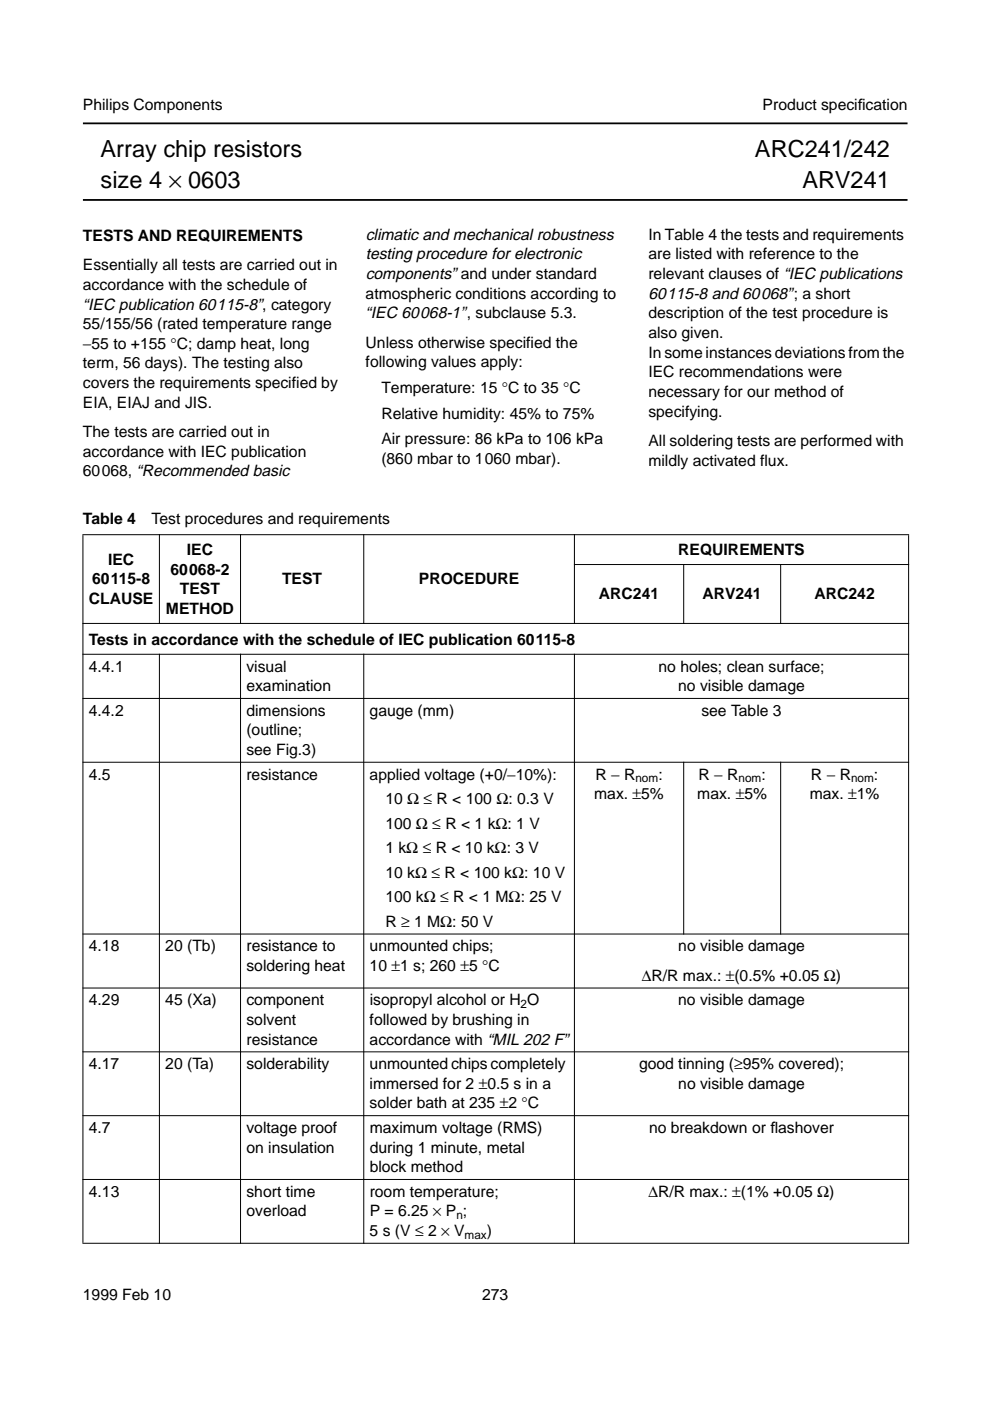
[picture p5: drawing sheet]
<svg xmlns="http://www.w3.org/2000/svg" width="210mm" height="297mm" viewBox="0 0 210 297" stroke-linecap="round" stroke-linejoin="round" font-family="sans-serif">
<defs><g id="words">
<g font-size="5">
<text x="21.3" y="33.3">Array chip resistors</text>
<text x="160.1" y="33.3">ARC241/242</text>
<text x="21.3" y="39.9">size 4 × 0603</text>
<text x="170.2" y="39.9">ARV241</text>
</g>
<g font-size="3.4">
<text x="77.5" y="50.9">climatic and mechanical robustness</text>
<text x="77.5" y="55">testing procedure for electronic</text>
<text x="77.5" y="59.2">components” and under standard</text>
<text x="17.6" y="65.6">“IEC publication 60115-8”, category</text>
<text x="137.5" y="63.3">60115-8 and 60068”; a short</text>
<text x="77.5" y="67.5">“IEC 60068-1”, subclause 5.3.</text>
</g>
<g font-size="3.3">
<text x="17.6" y="23.4">Philips Components</text>
<text x="161.7" y="23.4">Product specif</text>
<text x="181.9" y="23.4">ication</text>
<text x="17.6" y="51.1">TESTS AND REQUIREMENTS</text>
<text x="137.5" y="50.9">In Table 4 the tests and requirements</text>
<text x="17.6" y="57.3">Essentially all tests are carried out in</text>
<text x="137.5" y="55">are listed with reference to the</text>
<text x="137.5" y="59.2">relevant clauses of “IEC publications</text>
<text x="17.6" y="61.5">accordance with the schedule of</text>
<text x="77.5" y="63.3">atmospheric conditions according to</text>
<text x="17.6" y="69.8">55/155/56 (rated temperature range</text>
<text x="137.5" y="67.5">description of the test procedure is</text>
<text x="137.5" y="71.7">also given.</text>
<text x="17.6" y="74">−55 to +155 °C; damp heat, long</text>
<text x="77.5" y="73.7">Unless otherwise specified the</text>
<text x="77.5" y="77.9">following values apply:</text>
<text x="137.5" y="75.8">In some instances deviations from the</text>
<text x="17.6" y="78.1">term, 56 days). The testing also</text>
<text x="17.6" y="82.3">covers the requirements specified by</text>
<text x="80.9" y="83.3">Temperature: 15 °C to 35 °C</text>
<text x="137.5" y="80">IEC recommendations were</text>
<text x="17.6" y="86.4">EIA, EIAJ and JIS.</text>
<text x="80.9" y="88.7">Relative humidity: 45% to 75%</text>
<text x="137.5" y="84.2">necessary for our method of</text>
<text x="137.5" y="88.3">specifying.</text>
<text x="17.6" y="92.7">The tests are carried out in</text>
<text x="80.9" y="94.1">Air pressure: 86 kPa to 106 kPa</text>
<text x="137.5" y="94.6">All soldering tests are performed with</text>
<text x="17.6" y="96.9">accordance with IEC publication</text>
<text x="17.6" y="101">60068, “Recommended basic</text>
<text x="80.9" y="98.3">(860 mbar to 1060 mbar).</text>
<text x="137.5" y="98.7">mildly activated flux.</text>
<text x="17.6" y="111">Table 4</text>
<text x="32.2" y="111">Test procedures and requirements</text>
<text x="22.9" y="119.7">IEC</text>
<text x="39.6" y="117.7">IEC</text>
<text x="143.8" y="117.7">REQUIREMENTS</text>
<text x="19.5" y="123.9">60115-8</text>
<text x="36.1" y="121.8">60068-2</text>
<text x="38.1" y="126">TEST</text>
<text x="59.8" y="123.9">TEST</text>
<text x="88.8" y="123.9">PROCEDURE</text>
<text x="18.8" y="128.1">CLAUSE</text>
<text x="35.2" y="130.2">METHOD</text>
<text x="127" y="127.1">ARC241</text>
<text x="149" y="127.1">ARV241</text>
<text x="172.7" y="127.1">ARC242</text>
<text x="18.8" y="136.7">Tests in accordance with the schedule of IEC publication 60115-8</text>
<text x="18.8" y="142.4">4.4.1</text>
<text x="52.2" y="142.4">visual</text>
<text x="139.6" y="142.4">no holes; clean surface;</text>
<text x="52.2" y="146.6">examination</text>
<text x="143.8" y="146.6">no visible damage</text>
<text x="18.8" y="151.8">4.4.2</text>
<text x="52.2" y="151.8">dimensions</text>
<text x="52.2" y="155.9">(outline;</text>
<text x="78.4" y="151.8">gauge (mm)</text>
<text x="148.7" y="151.8">see Table 3</text>
<text x="52.2" y="160.1">see Fig.3)</text>
<text x="18.8" y="165.3">4.5</text>
<text x="52.2" y="165.3">resistance</text>
<text x="78.4" y="165.3">applied voltage (+0/−10%):</text>
<text x="126.2" y="165.3">R − R</text>
<text x="139.6" y="165.3">:</text>
<text x="148.1" y="165.3">R − R</text>
<text x="161.4" y="165.3">:</text>
<text x="171.9" y="165.3">R − R</text>
<text x="185.3" y="165.3">:</text>
<text x="81.7" y="170.5">10 Ω ≤ R &lt; 100 Ω: 0.3 V</text>
<text x="126" y="169.4">max. ±5%</text>
<text x="147.8" y="169.4">max. ±5%</text>
<text x="171.7" y="169.4">max. ±1%</text>
<text x="81.7" y="175.7">100 Ω ≤ R &lt; 1 kΩ: 1 V</text>
<text x="81.7" y="180.9">1 kΩ ≤ R &lt; 10 kΩ: 3 V</text>
<text x="81.7" y="186.1">10 kΩ ≤ R &lt; 100 kΩ: 10 V</text>
<text x="81.7" y="191.3">100 kΩ ≤ R &lt; 1 MΩ: 25 V</text>
<text x="81.7" y="196.5">R ≥ 1 MΩ: 50 V</text>
<text x="18.8" y="201.7">4.18</text>
<text x="35.1" y="201.7">20 (Tb)</text>
<text x="52.3" y="201.7">resistance to</text>
<text x="78.4" y="201.7">unmounted chips;</text>
<text x="143.8" y="201.7">no visible damage</text>
<text x="52.3" y="205.9">soldering heat</text>
<text x="78.4" y="205.9">10 ±1 s; 260 ±5 °C</text>
<text x="136.1" y="207.9">∆R/R max.: ±(0.5% +0.05 Ω)</text>
<text x="18.8" y="213.1">4.29</text>
<text x="35.1" y="213.1">45 (Xa)</text>
<text x="52.3" y="213.1">component</text>
<text x="78.4" y="213.1">isopropyl alcohol or H O</text>
<text x="143.8" y="213.2">no visible damage</text>
<text x="52.3" y="217.3">solvent</text>
<text x="52.3" y="221.5">resistance</text>
<text x="78.4" y="217.3">followed by brushing in</text>
<text x="78.4" y="221.5">accordance with “MIL 202 F”</text>
<text x="18.8" y="226.7">4.17</text>
<text x="35" y="226.7">20 (Ta)</text>
<text x="52.3" y="226.7">solderability</text>
<text x="78.4" y="226.7">unmounted chips completely</text>
<text x="135.5" y="226.7">good tinning (≥95% covered);</text>
<text x="78.4" y="230.8">immersed for 2 ±0.5 s in a</text>
<text x="143.8" y="230.8">no visible damage</text>
<text x="78.4" y="235">solder bath at 235 ±2 °C</text>
<text x="18.8" y="240.2">4.7</text>
<text x="52.3" y="244.4">on insulation</text>
<text x="52.3" y="240.2">voltage proof</text>
<text x="78.4" y="240.2">maximum voltage (RMS)</text>
<text x="78.4" y="244.4">during 1 minute, metal</text>
<text x="137.6" y="240.2">no breakdown or f</text>
<text x="163.3" y="240.2">lashover</text>
<text x="78.4" y="248.5">block method</text>
<text x="18.8" y="253.7">4.13</text>
<text x="52.3" y="257.9">overload</text>
<text x="52.3" y="253.7">short time</text>
<text x="78.4" y="253.7">room temperature;</text>
<text x="78.4" y="257.9">P = 6.25 × P ;</text>
<text x="137.5" y="253.7">∆R/R max.: ±(1% +0.05 Ω)</text>
<text x="78.4" y="262.1">5 s (V ≤ 2 × V</text>
<text x="103.2" y="262.1">)</text>
<text x="17.6" y="275.6">1999 Feb 10</text>
<text x="102.2" y="275.6">273</text>
</g>
<g font-size="2.5">
<text x="134.7" y="165.9">nom</text>
<text x="156.6" y="165.9">nom</text>
<text x="180.4" y="165.9">nom</text>
<text x="110.4" y="213.8">2</text>
<text x="96.8" y="258.5">n</text>
<text x="98.5" y="262.7">max</text>
</g>
</g></defs>
<path d="M17.6 26.2h174.8M17.6 42.4h174.8" fill="none" stroke="#000" stroke-width=".38"/>
<g fill="#000" stroke="#000" stroke-width=".21">
<path d="M17.5 113.4h175.3zM121.7 119.7h71.1zM33.8 113.3v19zM51 113.3v19zM77.1 113.3v19zM121.8 113.3v19zM145 119.6v12.7zM165.5 119.6v12.7zM17.5 132.2h175.3zM17.5 138.7h175.3zM17.5 148.1h175.3zM17.5 161.6h175.3z"/>
<path d="M145 161.5v36.6zM165.5 161.5v36.6zM17.5 198h175.3zM17.5 209.5h175.3zM17.5 223h175.3zM17.5 236.5h175.3zM17.5 250.1h175.3zM17.6 113.5v150zM33.8 138.6v125.1zM51 138.6v125.1zM77.1 138.6v125.1zM121.8 138.6v125.1z"/>
<path d="M192.6 113.5v150zM17.5 263.6h175.3z"/>
</g>
<use href="#words"/>
</svg>
